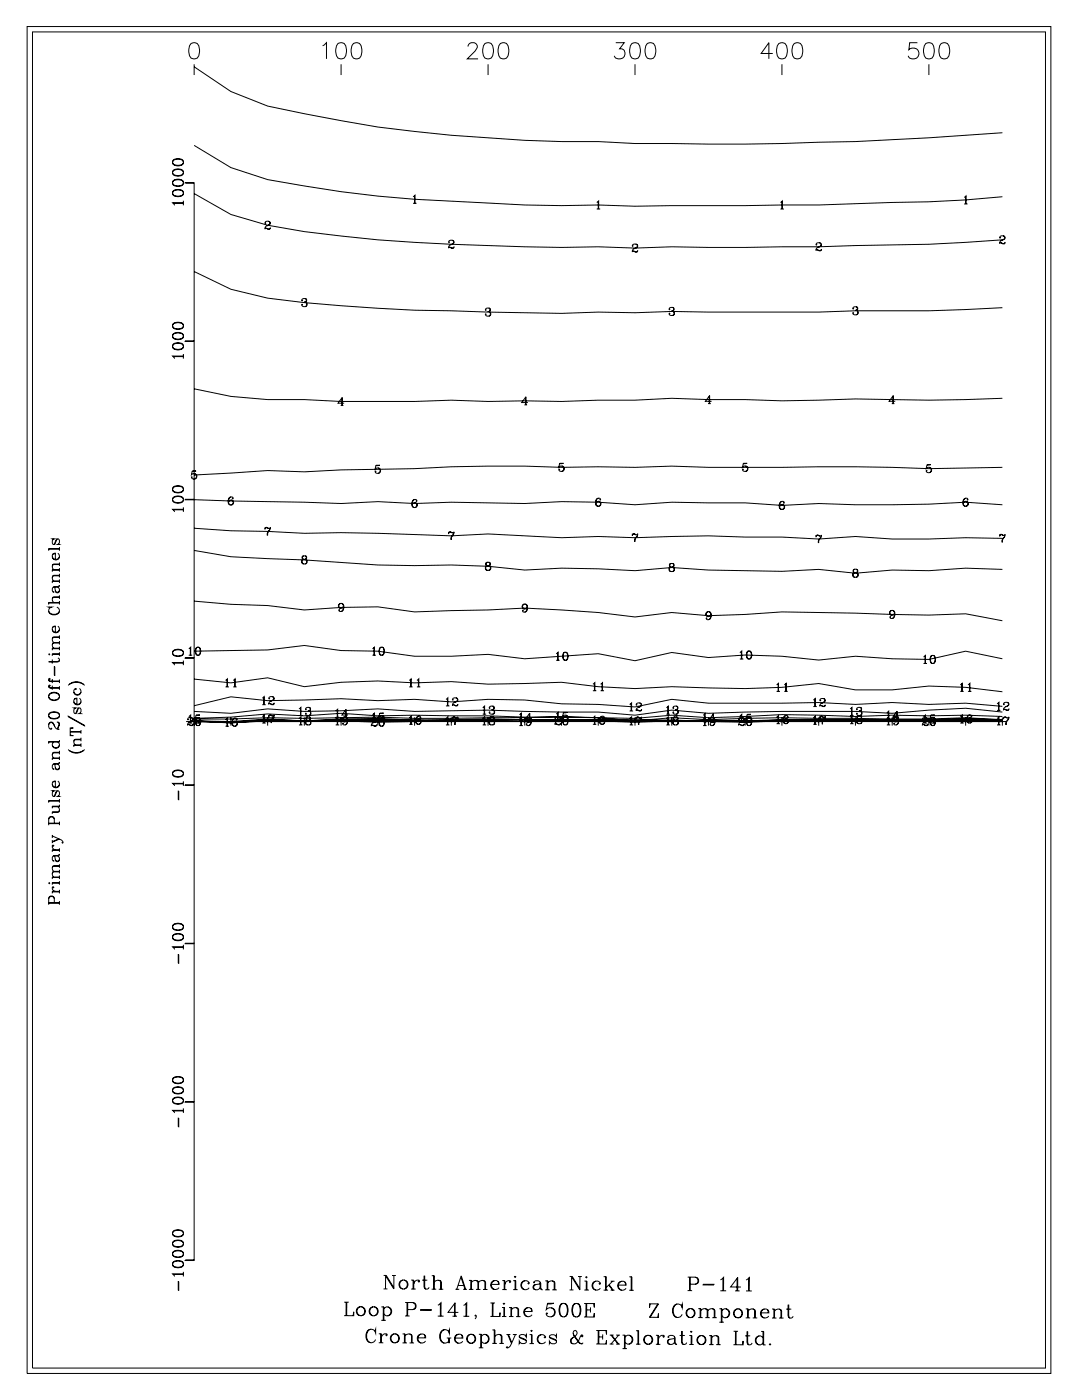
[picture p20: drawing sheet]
<svg xmlns="http://www.w3.org/2000/svg" width="215mm" height="279mm" viewBox="0 0 215 279" stroke-linecap="round" stroke-linejoin="round" font-family="sans-serif">
<g fill="none" stroke="#000" stroke-width=".2">
<path d="M5.4 5.3h204v268.5h-204zM6.5 6.4h201.9v266.3h-201.9zM38.1 8.7a1.05 1.05 0 0 1 1.5 .4 2.68 2.68 0 0 1-.3 2.5 1.06 1.06 0 0 1-1.5-.5 2.68 2.68 0 0 1 .3-2.4zM38.7 13.3l7.3 4.9 7.3 2.9a293.5 293.5 0 0 0 29.3 5.1 419.9 419.9 0 0 0 29.3 2h7.3l7.4 .4h7.3a659.1 659.1 0 0 0 51.2-1.1l14.7-1M38.7 12.8v2.2M64.3 9.1l.8-.6v3.2M67.4 8.7a1.05 1.05 0 0 1 1.5 .4 2.68 2.68 0 0 1-.3 2.5 1.04 1.04 0 0 1-1.5-.5 2.63 2.63 0 0 1 .3-2.4zM68 12.8v2.2M70.4 8.7a1.05 1.05 0 0 1 1.6 .4 2.69 2.69 0 0 1-.3 2.5 1.06 1.06 0 0 1-1.6-.5 2.68 2.68 0 0 1 .3-2.4zM93.3 9.3a.81 .81 0 0 1 .6-.8h.6a.79 .79 0 0 1 .5 1.2l-1.9 2h2.2M96.7 8.7a1.05 1.05 0 0 1 1.5 .4 2.63 2.63 0 0 1-.3 2.5 1.05 1.05 0 0 1-1.5-.5 2.71 2.71 0 0 1 .3-2.4zM97.3 12.8v2.2"/>
<path d="M99.7 8.7a1.05 1.05 0 0 1 1.6 .4 2.69 2.69 0 0 1-.4 2.5 1.04 1.04 0 0 1-1.5-.5 2.66 2.66 0 0 1 .3-2.4zM122.7 8.5h1.7l-.9 1.2a1.03 1.03 0 0 1 1.1 1.2 1.03 1.03 0 0 1-1.4 .8l-.5-.1-.3-.5M125.9 8.7a1.05 1.05 0 0 1 1.6 .4 2.68 2.68 0 0 1-.3 2.5 1.06 1.06 0 0 1-1.6-.5 2.68 2.68 0 0 1 .3-2.4zM126.6 12.8v2.2M129 8.7a1.05 1.05 0 0 1 1.5 .4 2.65 2.65 0 0 1-.3 2.5 1.05 1.05 0 0 1-1.5-.5 2.71 2.71 0 0 1 .3-2.4zM154 10.7h-2.3l1.5-2.2v3.2M155.2 8.7a1.05 1.05 0 0 1 1.6 .4 2.68 2.68 0 0 1-.3 2.5 1.06 1.06 0 0 1-1.6-.5 2.69 2.69 0 0 1 .3-2.4zM155.8 12.8v2.2M158.3 8.7a1.05 1.05 0 0 1 1.5 .4 2.69 2.69 0 0 1-.3 2.5 1.06 1.06 0 0 1-1.5-.5 2.7 2.7 0 0 1 .3-2.4zM182.8 8.5h-1.5l-.2 1.4a1.14 1.14 0 0 1 1.8 0 1.14 1.14 0 0 1-.3 1.7 1.14 1.14 0 0 1-1.6-.5M184.5 8.7a1.05 1.05 0 0 1 1.5 .4 2.71 2.71 0 0 1-.3 2.5 1.05 1.05 0 0 1-1.5-.5 2.63 2.63 0 0 1 .3-2.4zM185.1 12.8v2.2"/>
<path d="M187.6 8.7a1.05 1.05 0 0 1 1.5 .4 2.69 2.69 0 0 1-.3 2.5 1.06 1.06 0 0 1-1.5-.5 2.68 2.68 0 0 1 .3-2.4zM34.4 38.6a.97 .97 0 0 0 1.2 .6l.5-.1a.67 .67 0 0 0 .5-.6 .67 .67 0 0 0-.5-.6 1.81 1.81 0 0 0-1.6 .2 .58 .58 0 0 0 .3 .9 1.27 1.27 0 0 0 1.7-.4M34.4 38.4a1.36 1.36 0 0 1 2.1 0M34.4 36.5a1.17 1.17 0 0 0 1.7 .5 .66 .66 0 0 0 .5-.6 .66 .66 0 0 0-.5-.6 1.74 1.74 0 0 0-1.6 .2 .58 .58 0 0 0 .3 .9 1.26 1.26 0 0 0 1.7-.4M34.4 36.3a1.38 1.38 0 0 1 2.1 0M34.4 34.5a.97 .97 0 0 0 1.2 .6l.5-.1a.67 .67 0 0 0 .5-.6 .67 .67 0 0 0-.5-.6 1.8 1.8 0 0 0-1.6 .2 .58 .58 0 0 0 .3 .9 1.27 1.27 0 0 0 1.7-.4M34.4 34.3a1.36 1.36 0 0 1 2.1 0M34.4 32.4a1.17 1.17 0 0 0 1.7 .6 .66 .66 0 0 0 .5-.7 .66 .66 0 0 0-.5-.6 1.74 1.74 0 0 0-1.6 .2 .58 .58 0 0 0 .3 1 1.26 1.26 0 0 0 1.7-.5M34.4 32.2a1.36 1.36 0 0 1 2.1 0M36.9 36.4l1.7 .1zM37.1 36.4h1.6v214.8h-1.6M38.7 29l7.3 4.4 7.3 2.4a239.4 239.4 0 0 0 36.6 4.3l14.7 .8 7.3 .1 7.3-.1 7.4 .2 21.9-.1 14.7-.1 21.9-.7 7.3-.4 7.4-.6"/>
<path d="M38.7 38.6l7.3 4.1 7.3 2.2a259.2 259.2 0 0 0 36.6 3.8 425.1 425.1 0 0 0 29.3 .5l7.4 .2 7.3-.2 14.6 .1 14.7-.1 7.3-.3a344.5 344.5 0 0 0 29.3-1.1M82.3 39.2l.4-.3v1.6M82.6 39v1.5M192.1 39.3l.4-.3v1.7M192.4 39.1v1.6M34.5 40.5h2M36.5 40.4h-2.1l.4 .5M36.5 40v.9M38.7 54.1l7.3 3.6 7.3 1.7a321.3 321.3 0 0 0 36.6 2.5l22 .6 7.3-.3 7.4 .1 7.3-.2 29.3 .1 7.3-.3a345.8 345.8 0 0 0 29.3-.6M52.9 44.4l.1 .1h-.2a.55 .55 0 0 1 .6-.4 .55 .55 0 0 1 .5 .5l-.3 .3a.78 .78 0 0 0-.8 .8M53.5 44.1l.2 .2 .1 .3-.6 .4M53.9 45.5l-.3 .1h-.8"/>
<path d="M53.9 45.3l-.2 .4-.7-.2M60.2 59.8v.2l-.1-.2 .2-.2a.6 .6 0 0 1 .8 .1l-.1 .4-.4 .1M60.8 59.5l.2 .2v.4l-.2 .1 .2 .1a.45 .45 0 0 1 .2 .5 .45 .45 0 0 1-.4 .3 .55 .55 0 0 1-.7-.3l.1-.1v.1M82.3 40.5h.7M89.5 48.2l.1 .1h-.2a.55 .55 0 0 1 .6-.4 .55 .55 0 0 1 .5 .4l-.3 .4a.78 .78 0 0 0-.8 .8M90.1 47.9l.3 .3a.62 .62 0 0 1-.6 .6M90.5 49.3l-.2 .1-.9-.1M90.5 49.1l-.2 .4-.7-.2M118.9 40.4l.4-.3v1.6M118.9 41.7h.7M119.2 40.1v1.6M126.1 48.9v.2l-.1-.1a.55 .55 0 0 1 .6-.4 .55 .55 0 0 1 .5 .5l-.3 .3a.79 .79 0 0 0-.8 .9"/>
<path d="M126.7 48.6l.2 .2 .1 .3-.6 .5M127.1 50l-.2 .2-.7-.2-.2 .1M127.1 49.9l-.2 .4-.7-.3M155.5 40.4l.4-.3v1.6M155.5 41.7h.7M155.8 40.1v1.6M162.7 48.7l.1 .1h-.2a.55 .55 0 0 1 .6-.4 .55 .55 0 0 1 .5 .4l-.3 .4a.78 .78 0 0 0-.8 .8M163.3 48.4l.3 .3a.6 .6 0 0 1-.6 .6M163.7 49.8l-.2 .1-.9-.1M163.7 49.6l-.1 .4-.7-.2M192.1 40.7h.7M199.3 47.3l.1 .1h-.2a.55 .55 0 0 1 .6-.4 .55 .55 0 0 1 .5 .5l-.3 .3a.79 .79 0 0 0-.8 .8"/>
<path d="M199.9 47l.3 .2v.3l-.6 .4M200.3 48.4l-.2 .1-.6-.1-.3 .1M200.3 48.2l-.1 .4-.7-.2M34.4 69.1a1.17 1.17 0 0 0 1.7 .5 .66 .66 0 0 0 .5-.6 .66 .66 0 0 0-.5-.6 1.8 1.8 0 0 0-1.6 .2 .58 .58 0 0 0 .3 .9 1.27 1.27 0 0 0 1.7-.4M34.4 68.9a1.36 1.36 0 0 1 2.1 0M34.4 67.1a.97 .97 0 0 0 1.2 .6l.5-.1a.66 .66 0 0 0 .5-.6 .66 .66 0 0 0-.5-.6 1.74 1.74 0 0 0-1.6 .2 .57 .57 0 0 0 .3 .9 1.26 1.26 0 0 0 1.7-.4M34.4 66.9a1.38 1.38 0 0 1 2.1 0M34.4 65a1.17 1.17 0 0 0 1.7 .5 .66 .66 0 0 0 .5-.6 .66 .66 0 0 0-.5-.6 1.83 1.83 0 0 0-1.6 .2 .58 .58 0 0 0 .3 1 1.26 1.26 0 0 0 1.7-.5M34.4 64.8a1.36 1.36 0 0 1 2.1 0M34.5 71.1h2M36.5 71h-2.1l.4 .5M36.5 70.6v.9"/>
<path d="M36.9 68h1.7zM38.7 77.5l7.3 1.5 7.3 .6h7.4l7.3 .4h14.6l7.3-.2 7.4 .2 7.3-.1 7.3 .1 7.3-.2h7.4l7.3-.4 21.9 .5 14.7-.4a345.5 345.5 0 0 0 29.3-.1M61 60.3l.1 .5-.3 .3M68.1 79.4v1.4M96.8 61.7v.2l-.1-.2 .2-.2a.6 .6 0 0 1 .8 .1l-.1 .4-.4 .1M97.4 61.4l.2 .2v.3l-.2 .2 .2 .1a.45 .45 0 0 1 .2 .4 .45 .45 0 0 1-.4 .4l-.5-.1-.2-.2 .1-.1v.1M97.6 62.3l.1 .4-.3 .3M104.7 79.2v1.5M133.4 61.6v.1l-.1-.1 .2-.3a.59 .59 0 0 1 .8 .2v.4l-.5 .1M134 61.3a.39 .39 0 0 1 .2 .6l-.2 .1h.2a.44 .44 0 0 1 .2 .5 .44 .44 0 0 1-.4 .4l-.5-.1-.2-.2 .1-.2v.2M134.3 62.1v.5l-.3 .3M141.4 79v1.5"/>
<path d="M141.8 80h-1.2l.8-1.2v1.7M170 61.5v.1v-.1l.1-.3a.6 .6 0 0 1 .8 .2v.4h-.5M170.6 61.1a.39 .39 0 0 1 .2 .7h-.2l.2 .1a.44 .44 0 0 1 .2 .5 .44 .44 0 0 1-.4 .4l-.5-.1-.1-.2v-.2v.2M170.9 62v.5l-.3 .3M178 79v1.5M178.4 80h-1.2l.8-1.2v1.7M34.4 99.7a1.17 1.17 0 0 0 1.7 .5 .66 .66 0 0 0 .5-.6 .66 .66 0 0 0-.5-.6 1.72 1.72 0 0 0-1.6 .2 .58 .58 0 0 0 .3 .9 1.26 1.26 0 0 0 1.7-.4M34.4 99.5a1.38 1.38 0 0 1 2.1 0M34.4 97.6a.97 .97 0 0 0 1.2 .6l.5-.1a.67 .67 0 0 0 .5-.6 .67 .67 0 0 0-.5-.6 1.83 1.83 0 0 0-1.6 .2 .58 .58 0 0 0 .3 .9 1.26 1.26 0 0 0 1.7-.4M34.4 97.4a1.36 1.36 0 0 1 2.1 0M36.9 99.5l1.7 .1zM38.3 93.9h.8h-.8l-.1 .7a.58 .58 0 0 1 .8-.1 .58 .58 0 0 1 0 .9 .58 .58 0 0 1-.8-.2v-.2v.2"/>
<path d="M38.7 99.6l29.3 .8 7.3-.4 7.3 .4 7.3-.3 14.7 .3 7.3-.4 7.3 .1 7.4 .5 7.3-.5 14.6 .1 7.3 .5 7.4-.3a284.2 284.2 0 0 0 29.2-.3l7.4 .5M38.8 94.4l.1 .1a.56 .56 0 0 1 .3 .5 .56 .56 0 0 1-.4 .5M46 99a.97 .97 0 0 0-.1 1.7M46.1 99.7l.4 .4-.1 .3-.3 .3M46.4 99.3v.1l.1-.1a.56 .56 0 0 0-.7-.2 .56 .56 0 0 0-.3 .6v.5a.52 .52 0 0 0 .6 .5 .52 .52 0 0 0 .4-.6 .52 .52 0 0 0-.7-.4l-.2 .4M67.9 80.8h.5M68.6 80.4h-1.2l.8-1.2v1.6M74.9 92.8l.8-.1h-.8l-.1 .8a.58 .58 0 0 1 .8-.2 .58 .58 0 0 1 0 .9 .58 .58 0 0 1-.8-.2v-.1v.1M75.4 93.3l.4 .4-.1 .4-.3 .2M82.6 99.6a.97 .97 0 0 0-.1 1.6M83 99.8v.1l.1-.1a.56 .56 0 0 0-.7-.2 .56 .56 0 0 0-.3 .6v.5a.52 .52 0 0 0 .6 .5 .52 .52 0 0 0 .4-.6 .52 .52 0 0 0-.7-.4l-.2 .4M104.5 80.7h.5"/>
<path d="M105.2 80.2h-1.2l.8-1.1v1.6M111.5 92.4h.8h-.8l-.1 .7a.57 .57 0 0 1 .8-.2 .57 .57 0 0 1 0 .9 .57 .57 0 0 1-.8-.2v-.1v.2M112 92.9l.4 .4-.1 .4-.3 .3M119.2 99.3a.97 .97 0 0 0 0 1.6M119.3 99.9l.4 .5-.1 .3-.3 .2M119.6 99.5v.2l.1-.2a.51 .51 0 0 0-.5-.2 .51 .51 0 0 0-.4 .4 .82 .82 0 0 0 .4 1.2 .5 .5 0 0 0 .6-.4 .5 .5 0 0 0-.5-.6 .5 .5 0 0 0-.5 .5M141.1 80.5h.6M148.1 92.4h.8h-.8l-.1 .7a.57 .57 0 0 1 .9-.2 .57 .57 0 0 1 0 .9 .57 .57 0 0 1-.9-.2h.1v.1M148.6 92.9l.4 .4-.1 .4-.3 .3M155.8 99.9a.96 .96 0 0 0 0 1.6M177.7 80.5h.6M184.7 92.7l.8-.1h-.8l-.1 .8a.58 .58 0 0 1 .9-.2 .58 .58 0 0 1 0 .9 .58 .58 0 0 1-.9-.2l.1-.1v.1"/>
<path d="M185.2 93.1l.4 .5-.1 .4-.3 .2M192.4 99.3a.97 .97 0 0 0 0 1.6M192.5 99.9l.4 .5-.1 .3-.3 .2M192.8 99.5v.2v-.3a.62 .62 0 0 0-.6 0 .62 .62 0 0 0-.3 .6v.5a.52 .52 0 0 0 .6 .5 .52 .52 0 0 0 .4-.7 .52 .52 0 0 0-.7-.3l-.2 .4M199.8 93.2l-14.7 .2a437.3 437.3 0 0 0-29.3-.2h-14.6l-7.3-.3-7.3 .3-7.4-.2-7.3 .2a285.6 285.6 0 0 0-29.3 .2l-14.6 .3-7.3 .3-7.4-.2-14.6 .9M9.7 109.5h2.1M10.4 111a.75 .75 0 0 0 .7 .5 .75 .75 0 0 0 .7-.5M10.4 115.9h1.4M10.4 113.6h1.4M10.8 117l.3 1 .4 .2a.65 .65 0 0 0 0-1.2M11 117.7a.42 .42 0 0 0 .4 .4 .42 .42 0 0 0 .4-.4M11 110.4l-.5 .1"/>
<path d="M11.4 107.4l-.5 1h-.4a.7 .7 0 0 1 .1-.9l.2-.1h-.4l.2 .1M11.5 110.3a.72 .72 0 0 1 .2 1.1 .72 .72 0 0 1-1.1 0 .72 .72 0 0 1 .2-1.1h.2v1.2M11.6 108.4l.2 .1h-.4l.2-.1a.69 .69 0 0 0 .1-.9l-.4-.1-.6 1.1M11.8 119h-1.1a.65 .65 0 0 0 0 1.1M11.8 119.1h-1.1l-.3 .3M11.8 116.7l-.3 .2h-.7l-.3 .2a.7 .7 0 0 0 .1 .9v-.1M11.8 116.6l-.3 .4h-.9M11.8 114.7h-1.1a.65 .65 0 0 0 0 1.1M11.8 114.8h-1.1l-.3 .3M11.8 112.4h-1.1a.66 .66 0 0 0 0 1.1M11.8 112.5h-1.1l-.3 .3M11.8 109v.8"/>
<path d="M11.8 112.1v.7M11.8 113.2v.8M11.8 114.4v.7M11.8 115.5v.7M11.8 118.7v.7M11.8 119.8v.7M11.8 113.5h-1.4v.5M11.8 115.8h-1.4v.4M11.8 109.3h-2.1v.5M34.5 101.6h2M36.5 101.5h-2.1l.4 .5M36.5 101.1v.9"/>
<path d="M38.7 105.3l7.3 .5 7.3 .1 7.4 .4a425.6 425.6 0 0 1 29.2 .5l7.4-.4 14.6 .8 7.3-.3 7.4 .3 14.6-.4 7.3 .3h7.3l7.4 .3 7.3-.5 7.3 .5h7.3l7.3-.2 7.4 .1M38.7 109.7l7.3 1.3 14.7 .6 14.6 1 7.3 .1 7.3-.1 7.4 .3 7.3 .7 7.3-.4 7.3 .2 7.4 .3 7.3-.6 7.3 .5 14.6 .3 7.4-.4 7.3 .8 7.3-.7 7.3 .1 7.3-.5 7.4 .3M38.7 119.8l7.3 .7 7.3 .2 7.4 .9 7.3-.5 7.3-.1 7.3 1 14.7-.4 7.3-.4 14.6 .9 7.4 .9 7.3-.9 7.3 .6 7.3-.2 7.3-.5 29.3 .6 7.3-.3 7.4 1.4M52.8 105.4l.2-.3 .6 .2 .3-.2-.1 .5a1.33 1.33 0 0 0-.5 1.1M52.8 105.1v.5M52.9 105.3l.3-.1 .4 .1M53.8 105.6a1.19 1.19 0 0 0-.5 1.1M60.5 110.8l-.2 .1-.1 .4a.54 .54 0 0 0 .9 0v-.3a.53 .53 0 0 0-.7-.1l-.1 .4 .2 .2M60.5 111.5l-.4 .3a.53 .53 0 0 0 .7 .6 .53 .53 0 0 0 .2-.8l-.2-.1M60.5 111.5l-.3 .3 .1 .5 .2 .1M60.8 110.8l.2 .2v.4l-.2 .1M60.8 111.5l.3 .3-.1 .5-.2 .1"/>
<path d="M82.7 100.2l.4 .4-.1 .3-.3 .3M89.4 106.3l.2-.3 .6 .2 .3-.2-.1 .5a1.3 1.3 0 0 0-.5 1.1M89.4 106v.5M89.5 106.1h.3l.4 .1M90.4 106.5a1.14 1.14 0 0 0-.5 1.1M97.1 112.1h-.2l-.1 .4a.54 .54 0 0 0 .9 0v-.2a.54 .54 0 0 0-.7-.2l-.1 .4 .2 .3M97.1 112.8l-.4 .3a.53 .53 0 0 0 .6 .6 .53 .53 0 0 0 .4-.8l-.3-.1M97.1 112.8l-.3 .3v.3l.3 .3M97.4 112.1l.2 .2v.4l-.2 .1M97.4 112.8l.3 .3v.3l-.3 .3M126 106.7l.2-.3 .6 .2 .3-.2-.1 .4a1.3 1.3 0 0 0-.4 1.2M126 106.4v.4"/>
<path d="M126.1 106.5l.3-.1 .4 .2M127 106.8a1.14 1.14 0 0 0-.5 1.2M133.7 112.3l-.2 .1-.1 .4a.55 .55 0 0 0 .9 0v-.2a.53 .53 0 0 0-.7-.2l-.1 .4 .2 .2M133.7 113l-.4 .3a.53 .53 0 0 0 .6 .6 .53 .53 0 0 0 .4-.7l-.3-.2M133.7 113l-.3 .3v.3l.3 .3M134 112.3l.3 .3-.1 .3-.2 .1M134 113l.3 .3v.5l-.3 .1M155.9 100.5l.4 .5-.1 .3-.3 .2M156.2 100.2v.1l.1-.1a.51 .51 0 0 0-.5-.3 .51 .51 0 0 0-.4 .4 .83 .83 0 0 0 .4 1.2 .5 .5 0 0 0 .6-.4 .5 .5 0 0 0-.5-.5 .5 .5 0 0 0-.5 .4M162.6 106.9l.3-.3 .5 .3 .3-.3-.1 .5a1.3 1.3 0 0 0-.4 1.1M162.6 106.6v.5M162.7 106.8l.3-.1 .4 .2"/>
<path d="M163.6 107.1a1.14 1.14 0 0 0-.5 1.1M170.3 113.4l-.2 .1-.1 .4a.55 .55 0 0 0 .9 0v-.2a.55 .55 0 0 0-.7-.2l-.1 .4 .2 .2M170.3 114.1l-.3 .3a.54 .54 0 0 0 .6 .7 .54 .54 0 0 0 .3-.8l-.3-.2M170.3 114.1l-.3 .3 .1 .5 .2 .2M170.6 113.4l.3 .3-.1 .4h-.2M170.6 114.1l.3 .3v.4l-.3 .3M199.2 106.8l.3-.3 .5 .2 .3-.2-.1 .5a1.3 1.3 0 0 0-.4 1.1M199.2 106.5v.5M199.3 106.7l.3-.1 .4 .1M200.2 107a1.14 1.14 0 0 0-.5 1.1M9.7 138.9a1.11 1.11 0 0 0 1.2 .7 1.11 1.11 0 0 0 .9-.9 1.11 1.11 0 0 0-1.1-.7 1.11 1.11 0 0 0-1 .9 1.23 1.23 0 0 0 2.1 0M9.7 138.7a1.23 1.23 0 0 1 2.1 0"/>
<path d="M9.7 136.9l.3 .2h1.8M9.7 135.5l.3 .2h1.8M9.7 130.4h.2l-.1 .1zM9.7 121.8a1.21 1.21 0 0 0 2.1 0M9.7 120.2h2.1M9.8 136.7l.1 .1 .1-.1h-.3l.1 .4 .2 .1h1.8M9.8 135.3h.2l-.1-.1-.2 .1 .1 .4 .2 .1h1.8M10.4 125.5a.75 .75 0 0 0 .7 .5 .75 .75 0 0 0 .7-.5M10.4 131.4v.9M10.4 135.3v.9M10.4 136.7v.8M10.4 130.4h1.4"/>
<path d="M10.4 129.3h1.4M10.8 132.9l.1 1.7zM11 124.9l-.5 .1M11.3 121a.79 .79 0 0 1 .5 .9 .79 .79 0 0 1-.8 .6 .94 .94 0 0 1-1-.2 .94 .94 0 0 1-.2-1l.2-.2-.3-.1h.6l-.3 .1M11.5 131.1a.43 .43 0 0 1 .2 .8l-2 .1M11.5 124.8a.71 .71 0 0 1 .2 1.1 .71 .71 0 0 1-1.1 0 .71 .71 0 0 1 .2-1.1h.2v1.2M11.8 131.7l-.4 .2h-1.7M11.8 128.1h-1.1a.66 .66 0 0 0 0 1.1M11.8 128.2h-1.1l-.3 .3M11.8 127h-1.1a.65 .65 0 0 0 0 1.1M11.8 127h-1.1l-.3 .4M11.8 126.6v.8"/>
<path d="M11.8 127.8v.7M11.8 128.9v.7M11.8 130v.7M11.8 135.4v.8M11.8 136.8v.7M11.8 129.2h-1.4v.4M11.8 130.3h-1.4v.4M11.8 120.1h-2.1v.4M13.6 136.6a2.2 2.2 0 0 1 3.3 0M13.8 136.4l.4-.2a2.63 2.63 0 0 1 2.5 .2M14.7 139.9a.75 .75 0 0 0 .7 .5 .75 .75 0 0 0 .7-.5M14.7 137.9a.75 .75 0 0 0 .7 .6 .75 .75 0 0 0 .7-.6"/>
<path d="M15.3 139.3l-.5 .1M15.8 139.2a.71 .71 0 0 1 .2 1 .71 .71 0 0 1-1.1 0 .71 .71 0 0 1 .2-1h.2v1.2M15.8 137.2a.72 .72 0 0 1 .2 1.1 .72 .72 0 0 1-1.1 0 .72 .72 0 0 1 .2-1.1v.2l-.1-.1M34.4 130.2a.97 .97 0 0 0 1.2 .6l.5-.1a.66 .66 0 0 0 .5-.6 .66 .66 0 0 0-.5-.6 1.74 1.74 0 0 0-1.6 .2 .57 .57 0 0 0 .3 .9 1.26 1.26 0 0 0 1.7-.4M34.4 130a1.38 1.38 0 0 1 2.1 0M34.5 132.2h2M36.5 132.1h-2.1l.4 .5M36.5 131.7v.9M36.9 131.1l1.7 .1zM37.6 129.3l.4-.3v1.6M37.6 130.6h.7M37.9 129.1v1.5"/>
<path d="M38.7 129.8l14.6-.3 7.4-.8 7.3 1 7.3 .1 7.3 1h7.3l7.4-.4 7.3 .9 14.6-1 7.4 1.4 7.3-1.6 7.3 1 7.3-.5 7.3 .2 7.4 .8 7.3-.8 7.3 .5 7.3 .1 7.3-1.6 7.4 1.5M38.7 135.4l7.3 .7 7.3-1 7.4 1.8 7.3-.9 7.3-.3 7.3 .4 7.3-.2 7.4 .5 14.6-.4 7.3 .9 7.4 .3 7.3-.3 14.6 .3 7.3-.2 7.4-.8 7.3 1.3h7.3l7.3-.8 7.3 .3 7.4 .9M39.4 129a.92 .92 0 0 0 0 1.6h.1a.93 .93 0 0 0 0-1.6h-.1a1.04 1.04 0 0 0 0 1.6M39.5 129a1.04 1.04 0 0 1 0 1.6M44.9 135.6l.4-.3v1.6M44.9 136.9h.7M45.2 135.4v1.5M46.5 135.6l.4-.3v1.6M46.5 136.9h.7M46.8 135.4v1.5M52.3 139.1l.3-.3v1.7M52.6 138.9v1.6"/>
<path d="M53.6 139.1v.2v-.1a.55 .55 0 0 1 .5-.4 .55 .55 0 0 1 .5 .5l-.3 .3a.79 .79 0 0 0-.7 .9M54.3 138.8l.2 .2 .1 .3-.6 .5M67.9 120.3h-.1a.51 .51 0 0 0-.3 .6 .51 .51 0 0 0 .4 .4M68.1 120.3a.97 .97 0 0 1-.1 1.6M68.4 120.8a.52 .52 0 0 1-.7 .4 .52 .52 0 0 1-.2-.8 .52 .52 0 0 1 .8-.1 .88 .88 0 0 1 .2 1 .88 .88 0 0 1-.7 .6l-.3-.2 .1-.2v.2M74.2 129.3l.4-.3v1.6M74.2 130.6h.7M74.5 129.1v1.5M76 129a.93 .93 0 0 0 0 1.6h.2a.92 .92 0 0 0 0-1.6h-.2a1.04 1.04 0 0 0 0 1.6M76.2 129a1.04 1.04 0 0 1 0 1.6M81.6 135.6l.3-.3v1.6M81.6 136.9h.6"/>
<path d="M81.9 135.4v1.5M83.1 135.6l.4-.3v1.6M83.1 136.9h.7M83.4 135.4v1.5M88.9 139.4l.4-.3v1.6M89.2 139.2v1.5M90.3 139.4v.2l-.1-.1a.55 .55 0 0 1 .5-.4 .55 .55 0 0 1 .5 .5l-.3 .3a.79 .79 0 0 0-.7 .8M90.9 139.1l.3 .3a.6 .6 0 0 1-.6 .6M104.5 120.4l-.4 .5 .1 .3 .3 .2M104.7 120.4a.97 .97 0 0 1-.1 1.6M105 120.9a.52 .52 0 0 1-.7 .4 .52 .52 0 0 1-.2-.7 .52 .52 0 0 1 .8-.1 .88 .88 0 0 1 .2 .9 .88 .88 0 0 1-.7 .6l-.3-.2 .1-.2v.2M110.8 130.3l.4-.3v1.6"/>
<path d="M110.8 131.6h.7M111.1 130.1v1.5M112.6 130a.94 .94 0 0 0 0 1.6h.2a.93 .93 0 0 0 0-1.6h-.2a1.05 1.05 0 0 0 0 1.6M112.8 130a1.05 1.05 0 0 1 0 1.6M118.2 136.4l.3-.3v1.6M118.2 137.7h.6M118.5 136.1v1.6M119.7 136.4l.4-.3v1.6M119.7 137.7h.7M120 136.1v1.6M141.1 121.9l-.4 .5 .1 .3 .3 .2M141.3 121.9a.97 .97 0 0 1-.1 1.6"/>
<path d="M141.7 122.4a.52 .52 0 0 1-.7 .4 .52 .52 0 0 1-.3-.7 .52 .52 0 0 1 .8-.1 .87 .87 0 0 1 .3 .9 .87 .87 0 0 1-.8 .6l-.3-.2 .1-.2v.2M147.4 130.1l.4-.3v1.6M147.4 131.4h.7M147.8 129.8v1.6M149.2 129.8a.93 .93 0 0 0 0 1.6h.2a.93 .93 0 0 0 0-1.6h-.2a1.03 1.03 0 0 0 0 1.6M149.4 129.8a1.03 1.03 0 0 1 0 1.6M154.8 136.5l.4-.3v1.6M154.8 137.8h.7M155.1 136.3v1.5M156.3 136.5l.4-.3v1.6M156.3 137.8h.7M156.6 136.3v1.5"/>
<path d="M162.1 139.5l.4-.3v1.6M162.4 139.3v1.5M163.5 139.5l.1 .1h-.2a.55 .55 0 0 1 .6-.4 .55 .55 0 0 1 .5 .5l-.3 .3a.81 .81 0 0 0-.8 .8M164.1 139.2l.2 .2 .1 .3-.6 .4M177.7 121.7l-.4 .4 .1 .3 .3 .3M177.9 121.7a.98 .98 0 0 1-.1 1.6M178.3 122.2a.52 .52 0 0 1-.7 .4 .52 .52 0 0 1-.3-.8 .52 .52 0 0 1 .8-.1 .83 .83 0 0 1 .3 1 .83 .83 0 0 1-1 .5v-.3v.1M184.1 130.9l.3-.3v1.6M184.1 132.2h.6M184.4 130.7v1.5M185.8 130.6a.92 .92 0 0 0 0 1.6h.2a.92 .92 0 0 0 0-1.6h-.2a1.02 1.02 0 0 0 0 1.6M186 130.6a1.02 1.02 0 0 1 0 1.6"/>
<path d="M191.4 136.5l.4-.3v1.6M191.4 137.8h.7M191.7 136.3v1.5M192.9 136.5l.4-.3v1.6M192.9 137.8h.7M193.2 136.3v1.5M200.7 140l.2 .1 .1 .3-.6 .5M9.7 144.4l.1-.2a.47 .47 0 0 1 .7-.1l.4 .7M9.7 142.7a.96 .96 0 0 0 1.2 .6l.5-.1a.66 .66 0 0 0 .5-.6 .66 .66 0 0 0-.5-.6 1.74 1.74 0 0 0-1.6 .2 .58 .58 0 0 0 .3 .9 1.26 1.26 0 0 0 1.7-.4M9.7 142.5a1.38 1.38 0 0 1 2.1 0M9.7 159.7h2.1M10.1 145.2h.1v.2a.73 .73 0 0 1-.5-.8 .73 .73 0 0 1 .6-.7l.4 .4a1.06 1.06 0 0 0 1.1 1.1"/>
<path d="M10.4 156.4a.75 .75 0 0 0 .7 .5 .75 .75 0 0 0 .7-.5M10.4 148.5a.75 .75 0 0 0 .7 .5 .75 .75 0 0 0 .7-.5M10.4 151.2h1.4M10.7 147.9a.68 .68 0 0 0-.1 1 .68 .68 0 0 0 1 0 .68 .68 0 0 0-.1-1M10.8 152.3l.3 1 .4 .1a.65 .65 0 0 0 0-1.1M11 155.8l-.5 .1M11 153a.42 .42 0 0 0 .4 .3 .42 .42 0 0 0 .4-.3M11.3 143.9l.5 .2v.4l-.3 .5M11.4 157.6l-.5 1h-.4a.7 .7 0 0 1 .1-.9l.2-.1h-.4l.2 .1M11.5 155.7a.72 .72 0 0 1 .2 1.1 .72 .72 0 0 1-1.1 0 .72 .72 0 0 1 .2-1.1h.2v1.2M11.5 143.9l.2 .3-.2 .8 .1 .4M11.6 158.6l.2 .1h-.4l.4-.4v-.4l-.2-.3h-.3l-.6 1.1"/>
<path d="M11.8 152l-.3 .2-.9 .1a.69 .69 0 0 0 0 1v-.1M11.8 151.9l-.1 .3-.2 .1h-.9M11.8 150h-1.1a.66 .66 0 0 0 0 1.1M11.8 150.1h-1.1l-.3 .3M11.8 147.5v.4h-2.1M11.8 149.6v.8M11.8 150.8v.7M11.8 159.3v.7M11.8 151.1h-1.4v.4M11.8 159.6h-2.1v.4M11.8 147.8h-2.1v.4M13.6 149.4a2.21 2.21 0 0 0 3.3 0"/>
<path d="M13.6 142.7l3.3 2zM13.8 149.6l.4 .2a2.64 2.64 0 0 0 2.5-.2M14 145.2l.6-.1h-.6v1.5h.6l-.6-.1M14 145.9h2.1M14 145.8h2.1M14.7 148.6h1.4M15.7 141.1l-.6 1.1h-.2l-.2-.3 .1-.6 .3-.2h-.4l.2 .1M15.9 142.1l.2 .1h-.4l.4-.4v-.4l-.2-.3h-.3l-.6 1.1M16.1 147.4h-1.1a.65 .65 0 0 0 0 1.1M16.1 147.4h-1.1l-.3 .4M16.1 148.5h-1.4v.4M16.1 145.5v.7"/>
<path d="M16.1 147v.8M16.1 148.2v.7M34.4 154.3a.97 .97 0 0 0 1.2 .6l.5-.1a.66 .66 0 0 0 .5-.6 .66 .66 0 0 0-.5-.6 1.72 1.72 0 0 0-1.6 .2 .57 .57 0 0 0 .3 .9 1.27 1.27 0 0 0 1.7-.4M34.4 154.1a1.38 1.38 0 0 1 2.1 0M34.5 156.2h2M35.5 157.7l.1 1.7zM36.5 156.1h-2.1l.4 .5M36.5 155.7v.9M36.9 156.4l1.7 .1zM37.1 143.8h2.4M37.5 143.3v.1h-.1a.55 .55 0 0 1 .6-.4 .55 .55 0 0 1 .5 .5l-.3 .3a.79 .79 0 0 0-.8 .8M37.6 142.8l.4-.3v1.6"/>
<path d="M37.6 144.1h.7M37.9 142.6v1.5M38.1 143l.2 .2 .1 .3-.6 .4M38.5 144.4l-.3 .2-.8-.1M38.5 144.2l-.2 .4-.7-.2M38.7 140.7l7.3-1.8 7.3 .8 14.7-.4 7.3 .4 7.3-.3 7.3 .5 7.4-.5 7.3 .1 7.3 .8 7.3 .1 7.4 .5 7.3-1.5 7.3 .8 22-.2 7.3 .4 7.3-.4 7.3 .4 7.3-.2 7.4 .6M38.7 141.8l7.3 .4 7.3-.9 7.4 .5 7.3-.1 7.3-.4 7.3 .5 14.7-.3 14.6 .4h7.3l7.4 .7 7.3-1.1 7.3 .7a568.6 568.6 0 0 1 29.3-.4l7.3 .4 7.3-.7 7.3-.3 7.4 .7M38.7 143.3h7.3l7.3-.2 7.4 .1 14.6-.3 7.3 .3h7.3l14.7-.1 7.3-.3 7.3 .3 7.4 .6 7.3-.6 7.3 .3 14.6-.3 22 .2h7.3l7.3-.2 7.4 .3-7.4-.1-14.6 .3a584.9 584.9 0 0 0-29.3 .1l-51.2-.4-14.7 .3-7.3-.4-7.3 .1-7.3 .4-7.4-.3-7.3 .5-7.3-.2M38.7 143.7l7.3 .1 7.3-.5 7.4 .4a434.5 434.5 0 0 1 29.2 0l7.4-.3 7.3 .2 14.6-.2 7.4 .3 7.3-.1 14.6 .1 7.3-.1h29.3l7.3-.3 7.4 .4M38.7 143.7l7.3 .4 7.3-.5 7.4 .1 29.2-.1 14.7 .2 7.3-.2 14.7 .1 29.2-.1 7.4 .1 7.3-.3 7.3 .3 7.3-.1 14.7 .1M38.7 143v1.6M39.1 142.6l.7-.1h-.7l-.2 .8a.58 .58 0 0 1 .9-.2 .58 .58 0 0 1 0 .9 .58 .58 0 0 1-.9-.2l.1-.1v.1"/>
<path d="M39.4 143a.93 .93 0 0 0 0 1.6h.1a.94 .94 0 0 0 0-1.6h-.1a1.04 1.04 0 0 0 0 1.6M39.5 143l.4 .5-.1 .4-.3 .2M39.5 143a1.04 1.04 0 0 1 0 1.6M44.9 143.4l.4-.3v1.7M44.9 144.8h.7M45.2 143.8h1.6M45.2 143.2v1.6M46 143v1.6M46.8 143.1a.97 .97 0 0 0-.1 1.7M46.9 143.8l.3 .4v.3l-.3 .3M47.2 143.4v.1v-.1a.51 .51 0 0 0-.5-.3 .51 .51 0 0 0-.4 .4 .83 .83 0 0 0 .4 1.3 .5 .5 0 0 0 .6-.4 .5 .5 0 0 0-.4-.6 .5 .5 0 0 0-.6 .4M52.3 142.8l.3-.3v1.6"/>
<path d="M52.3 140.5h.7M52.3 144.1h.7M52.5 143.8h1.7M52.6 142.6v1.5M53.3 143v1.6M53.6 142.8l.2-.3 .5 .2 .3-.2v.5a1.29 1.29 0 0 0-.5 1.1M53.6 142.5v.5M53.6 142.7l.4-.1 .3 .1M54.6 143a1.15 1.15 0 0 0-.6 1.1M54.6 140.2l-.2 .2-.8-.1M54.6 140.1l-.1 .4-.7-.3M59.6 141.3l.4-.3v1.6"/>
<path d="M59.6 143.2l.4-.3v1.6M59.6 142.6h.7M59.6 144.5h.7M59.8 143.8h1.7M59.9 141.1v1.5M59.9 143v1.5M60.7 143v1.6M61 141.3v.2l-.1-.1a.51 .51 0 0 1 .5-.4 .51 .51 0 0 1 .5 .5l-.1 .1-.4 .1M61.3 142.9l-.3 .1v.3a.54 .54 0 0 0 .9 0v-.2a.55 .55 0 0 0-.8-.1 .39 .39 0 0 0 .2 .6M61.3 143.6l-.4 .3a.53 .53 0 0 0 .6 .6 .53 .53 0 0 0 .3-.8l-.2-.1M61.3 143.6l-.3 .3v.4l.3 .2M61.6 141l.2 .2v.3l-.2 .2 .1 .1a.45 .45 0 0 1 .3 .4 .45 .45 0 0 1-.4 .4l-.6-.1-.1-.2 .1-.2v.2"/>
<path d="M61.6 142.9l.2 .2v.2l-.2 .3M61.6 143.6l.3 .3-.1 .4-.2 .2M61.8 141.8l.1 .5-.3 .3M66.9 141.7l.4-.3v1.6M66.9 143.2l.4-.3v1.6M66.9 143h.7M66.9 144.5h.7M67.2 143.8h1.6M67.2 141.4v3.1M68 143v1.6M68.7 142.9l-.4 .4 .1 .4 .3 .2M68.7 143h.5"/>
<path d="M68.8 142.9a.96 .96 0 0 1-.1 1.6M68.9 141.5v1.5M69.2 143.4a.52 .52 0 0 1-.7 .4 .52 .52 0 0 1-.2-.7 .52 .52 0 0 1 .8-.1 .87 .87 0 0 1 .2 .9 .87 .87 0 0 1-.8 .6l-.2-.2 .1-.2v.2M69.4 142.5h-1.3l.9-1.1v1.6M74.1 143.4v.2l-.1-.1a.55 .55 0 0 1 .6-.4 .55 .55 0 0 1 .5 .5l-.3 .3a.79 .79 0 0 0-.8 .9M74.2 142.4l.4-.3v1.6M74.2 143.7h.7M74.5 143.8h1.6M74.5 142.2v1.5M74.7 143.1l.3 .3a.61 .61 0 0 1-.6 .7M75.1 144.5l-.3 .2-.6-.2-.2 .1M75.1 144.4l-.2 .4-.7-.3"/>
<path d="M75.3 143v1.6M75.7 142.2l.8-.1h-.8l-.2 .8a.58 .58 0 0 1 .9-.2 .58 .58 0 0 1 0 .9 .58 .58 0 0 1-.9-.2l.1-.1v.1M76 143.1a.93 .93 0 0 0 0 1.7h.2a.92 .92 0 0 0 0-1.7h-.2a1.04 1.04 0 0 0 0 1.7M76.2 142.7l.3 .4v.4l-.3 .2M76.2 143.1a1.04 1.04 0 0 1 0 1.7M81.6 143.1l.3-.3v1.6M81.6 144.4h.6M81.8 143.8h1.6M81.9 142.8v1.6M82.6 143v1.6M83.4 142.8a.97 .97 0 0 0-.1 1.6M83.5 143.4l.3 .4v.3l-.3 .3"/>
<path d="M83.8 143v.1v-.3a.62 .62 0 0 0-1 .7v.4a.52 .52 0 0 0 .6 .5 .52 .52 0 0 0 .5-.6 .52 .52 0 0 0-.7-.3l-.3 .3M88.9 143.2l.4-.3v1.6M88.9 140.7h.7M88.9 144.5h.7M89.1 143.8h1.7M89.2 143v1.5M89.9 143v1.6M90.2 143.2l.2-.3 .5 .2 .3-.2v.4a1.3 1.3 0 0 0-.5 1.2M90.2 142.9v.4M90.3 143h.3l.3 .1M91.2 143.3a1.14 1.14 0 0 0-.6 1.2M91.2 140.5l-.2 .1h-.8"/>
<path d="M91.2 140.3l-.1 .4-.7-.2M96.2 141l.4-.3v1.6M96.2 143.2l.4-.3v1.6M96.2 142.3h.7M96.2 144.5h.7M96.4 143.8h1.7M96.5 140.8v1.5M96.5 143v1.5M97.3 143v1.6M97.6 141v.1h-.1a.51 .51 0 0 1 .5-.4 .51 .51 0 0 1 .5 .5l-.1 .2h-.4M97.9 142.9l-.3 .1v.3a.54 .54 0 0 0 .9 0v-.2a.55 .55 0 0 0-.8-.1 .39 .39 0 0 0 .2 .6M97.9 143.6l-.4 .3a.53 .53 0 0 0 .6 .6 .53 .53 0 0 0 .3-.8l-.2-.1"/>
<path d="M97.9 143.6l-.3 .3v.4l.3 .2M98.2 140.7l.1 .1a.39 .39 0 0 1-.1 .6l.1 .1a.44 .44 0 0 1 .3 .5 .44 .44 0 0 1-.4 .3h-.6l-.1-.3 .1-.1v.1M98.2 142.9l.1 .1a.39 .39 0 0 1-.1 .6M98.2 143.6l.3 .3-.1 .4-.2 .2M98.4 141.6l.1 .4-.3 .3M103.5 142.4l.4-.3v1.6M103.5 143.3l.4-.3v1.6M103.5 143.7h.7M103.5 144.6h.7M103.8 143.8h1.6M103.8 142.2v2.4M104.6 143v1.6"/>
<path d="M105.3 143l-.4 .5 .1 .3 .3 .2M105.3 143.7h.5M105.4 143a.97 .97 0 0 1 0 1.6M105.5 142.3v1.4M105.8 143.6a.52 .52 0 0 1-.7 .4 .52 .52 0 0 1-.2-.8 .52 .52 0 0 1 .8-.1 .87 .87 0 0 1 .2 .9 .87 .87 0 0 1-.8 .6l-.2-.2 .1-.2v.2M106 143.3h-1.3l.9-1.2v1.6M110.7 143.2l.1 .1h-.2a.55 .55 0 0 1 .6-.4 .55 .55 0 0 1 .5 .4l-.3 .4a.78 .78 0 0 0-.8 .8M110.8 142.3l.4-.3v1.6M110.8 143.6h.7M111.1 143.8h1.6M111.1 142.1v1.5M111.3 142.9l.3 .3a.63 .63 0 0 1-.6 .6"/>
<path d="M111.7 144.3l-.3 .1-.8-.1M111.7 144.1l-.2 .4-.7-.2M111.9 143v1.6M112.3 142.1l.8-.1h-.8l-.2 .8a.58 .58 0 0 1 .9-.2 .58 .58 0 0 1 0 .9 .58 .58 0 0 1-.9-.2l.1-.1v.1M112.6 142.9a.94 .94 0 0 0 0 1.6h.2a.92 .92 0 0 0 0-1.6h-.2a1.04 1.04 0 0 0 0 1.6M112.8 142.5l.3 .5v.4l-.3 .2M112.8 142.9a1.04 1.04 0 0 1 0 1.6M118.2 143.1l.3-.3v1.6M118.2 144.4h.6M118.4 143.8h1.7M118.5 142.8v1.6M119.2 143v1.6"/>
<path d="M120 142.8a.99 .99 0 0 0-.1 1.6M120.1 143.4l.4 .4-.1 .3-.3 .3M120.4 143v.1l.1-.1a.5 .5 0 0 0-.6-.2 .5 .5 0 0 0-.4 .3 .81 .81 0 0 0 .4 1.3 .5 .5 0 0 0 .6-.4 .5 .5 0 0 0-.4-.6 .5 .5 0 0 0-.6 .4M125.5 140.4l.4-.3v1.6M125.5 143.2l.4-.3v1.6M125.5 141.7h.7M125.5 144.5h.7M125.7 143.8h1.7M125.8 140.2v1.5M125.8 143v1.5M126.6 143v1.6M126.8 143.2l.2-.3 .6 .2 .3-.2-.1 .4a1.3 1.3 0 0 0-.5 1.2"/>
<path d="M126.8 142.9v.4M126.9 140.4v.1h-.1a.55 .55 0 0 1 .5-.4 .55 .55 0 0 1 .6 .5l-.3 .3a.79 .79 0 0 0-.8 .8M126.9 143h.3l.4 .1M127.5 140.1l.2 .2 .1 .3-.6 .4M127.8 143.3a1.14 1.14 0 0 0-.6 1.2M127.9 141.5l-.3 .1h-.8M127.9 141.3l-.2 .4-.7-.2M132.8 141l.4-.3v1.6M132.8 143.2l.4-.3v1.6M132.8 142.3h.7M132.8 144.5h.7M133.1 143.8h1.6"/>
<path d="M133.1 140.8v1.5M133.1 143v1.5M133.9 143v1.6M134.2 141l.1 .1h-.2a.51 .51 0 0 1 .5-.4 .51 .51 0 0 1 .5 .5l-.1 .2h-.4M134.5 142.9l-.2 .1-.1 .3a.54 .54 0 0 0 .9 0v-.2a.55 .55 0 0 0-.8-.1 .39 .39 0 0 0 .2 .6M134.5 143.6l-.4 .3a.53 .53 0 0 0 .6 .6 .53 .53 0 0 0 .3-.8l-.2-.1M134.5 143.6l-.3 .3 .1 .4 .2 .2M134.8 140.7l.2 .1a.39 .39 0 0 1-.2 .6l.2 .1a.44 .44 0 0 1 .2 .5 .44 .44 0 0 1-.4 .3h-.5l-.2-.3 .1-.1v.1M134.8 142.9l.2 .1a.39 .39 0 0 1-.2 .6M134.8 143.6l.3 .3-.1 .4-.2 .2M135 141.6l.1 .4-.3 .3M140.1 142.6l.4-.3v1.6"/>
<path d="M140.1 143.3l.4-.3v1.6M140.1 143.9h2.3M140.1 144.6h.7M140.4 142.3v2.3M141.2 143v1.6M141.9 143l-.4 .5 .1 .3 .3 .2M142 143a.97 .97 0 0 1 0 1.6M142.1 142.4v1.5M142.4 143.6a.52 .52 0 0 1-.7 .4 .52 .52 0 0 1-.2-.8 .52 .52 0 0 1 .8-.1 .87 .87 0 0 1 .2 .9 .87 .87 0 0 1-.8 .6l-.2-.2 .1-.2v.2M142.6 143.4h-1.2l.8-1.1v1.6M147.3 143.3l.1 .1h-.2a.55 .55 0 0 1 .6-.4 .55 .55 0 0 1 .5 .5l-.3 .3a.79 .79 0 0 0-.8 .8M147.4 142.7l.4-.3v1.6"/>
<path d="M147.4 144h.7M147.7 143.8h1.6M147.8 142.5v1.5M147.9 143l.3 .3a.6 .6 0 0 1-.6 .6M148.3 144.4l-.2 .2-.9-.1M148.3 144.2l-.2 .4-.7-.2M148.5 143v1.6M148.9 142.5l.8-.1h-.8l-.1 .8a.58 .58 0 0 1 .8-.2 .58 .58 0 0 1 0 .9 .58 .58 0 0 1-.8-.2v-.2v.2M149.2 143a.93 .93 0 0 0 0 1.6h.2a.93 .93 0 0 0 0-1.6h-.2a1.03 1.03 0 0 0 0 1.6M149.4 142.9l.1 .1a.56 .56 0 0 1 .2 .5 .56 .56 0 0 1-.3 .5M149.4 143a1.03 1.03 0 0 1 0 1.6M154.8 142.9l.4-.3v1.6"/>
<path d="M154.8 144.2h.7M155 143.8h1.7M155.1 142.7v1.5M155.8 143v1.6M156.6 142.6a.97 .97 0 0 0-.1 1.6M156.7 143.2l.4 .5-.1 .3-.3 .2M157 142.9v.1l.1-.1a.51 .51 0 0 0-.5-.3 .51 .51 0 0 0-.4 .4 .84 .84 0 0 0 .3 1.2 .5 .5 0 0 0 .6-.3 .5 .5 0 0 0-.4-.6 .5 .5 0 0 0-.5 .4M162.1 143.1l.4-.3v1.6M162.1 140.8h.7M162.1 144.4h.7M162.3 143.8h1.7M162.4 142.8v1.6"/>
<path d="M163.2 143v1.6M163.4 143.1l.2-.3 .6 .2 .3-.2-.1 .4a1.3 1.3 0 0 0-.5 1.2M163.4 142.8v.4M163.5 142.9l.3-.1 .4 .2M164.4 143.2a1.14 1.14 0 0 0-.5 1.2M164.5 140.6l-.3 .2-.8-.1M164.5 140.4l-.2 .4-.7-.2M169.4 141.3l.4-.3v1.6M169.4 142.9l.4-.3v1.6M169.4 142.6h.7M169.4 144.2h.7M169.7 143.8h1.6"/>
<path d="M169.7 141.1v1.5M169.7 142.7v1.5M170.5 143v1.6M170.8 141.3v.2l-.1-.1a.51 .51 0 0 1 .5-.4 .51 .51 0 0 1 .5 .5l-.1 .1-.4 .1M171.1 142.6l-.2 .1-.1 .4a.55 .55 0 0 0 .9 0v-.2a.55 .55 0 0 0-.8-.2v.4l.2 .2M171.1 143.3l-.4 .3a.53 .53 0 0 0 .7 .7 .53 .53 0 0 0 .2-.9l-.2-.1M171.1 143.3l-.3 .3 .1 .5 .2 .1M171.4 141l.2 .2v.4l-.2 .1 .2 .1a.45 .45 0 0 1 .2 .4 .45 .45 0 0 1-.4 .4l-.5-.1-.2-.2 .1-.2v.2M171.4 142.6l.2 .3v.3l-.2 .1M171.4 143.3l.3 .3-.1 .5-.2 .1M171.6 141.8l.1 .5-.3 .3M176.7 142.1l.4-.4v1.7"/>
<path d="M176.7 143.2l.4-.3v1.6M176.7 143.4h.7M176.7 144.5h.7M177 143.8h1.6M177 141.8v2.7M177.8 143v1.6M178.5 142.9l-.4 .4 .1 .4 .3 .2M178.5 143.4h.5M178.7 142.9a.96 .96 0 0 1-.1 1.6M178.7 141.9v1.5M179 143.4a.52 .52 0 0 1-.7 .4 .52 .52 0 0 1-.2-.8 .52 .52 0 0 1 .8 0 .87 .87 0 0 1 .2 .9 .87 .87 0 0 1-.7 .6l-.3-.2 .1-.2v.2M179.2 142.9h-1.2l.8-1.2v1.7"/>
<path d="M183.9 143.3l.1 .1h-.2a.55 .55 0 0 1 .6-.4 .55 .55 0 0 1 .5 .5l-.3 .3a.79 .79 0 0 0-.8 .8M184.1 142.8l.3-.3v1.6M184.1 144.1h.6M184.3 143.8h1.7M184.4 142.6v1.5M184.5 143l.3 .3a.6 .6 0 0 1-.6 .6M184.9 144.4l-.2 .2-.9-.1M184.9 144.2l-.2 .4-.6-.2M185.1 143v1.6M185.5 142.6l.8-.1h-.8l-.1 .8a.58 .58 0 0 1 .8-.2 .58 .58 0 0 1 0 .9 .58 .58 0 0 1-.8-.2v-.1v.1M185.8 143a.93 .93 0 0 0 0 1.6h.2a.93 .93 0 0 0 0-1.6h-.2a1.03 1.03 0 0 0 0 1.6M186 143l.1 .1a.56 .56 0 0 1 .3 .6 .56 .56 0 0 1-.4 .4"/>
<path d="M186 143a1.03 1.03 0 0 1 0 1.6M191.4 142.8l.4-.3v1.6M191.4 144.1h.7M191.6 143.8h1.7M191.7 142.6v1.5M192.4 143v1.6M193.2 142.5a.97 .97 0 0 0-.1 1.6M193.3 143.1l.4 .5-.1 .3-.3 .2M193.6 142.7v.2l.1-.2-.3-.2a.63 .63 0 0 0-.7 .7v.5a.52 .52 0 0 0 .6 .5 .52 .52 0 0 0 .4-.7 .52 .52 0 0 0-.7-.3l-.2 .4M198.7 140.3l.4-.3v1.6M198.7 143.2l.4-.3v1.6M198.7 141.6h.7"/>
<path d="M198.7 144.5h.7M199 143.8h1.6M199 140.1v1.5M199 143v1.5M199.8 143.7l-7.4-.1-7.3 .1h-29.3l-7.3 .2-14.6-.2-7.3 .2-7.4-.2-7.3 .1-14.6-.1-7.4 .1-7.3-.1-21.9 .1-7.4-.1-7.3 .4-7.3-.3h161.1M199.8 142.8l-7.4-.2-7.3 .1-7.3-.1-7.3 .2-14.7-.4-14.6 .7-7.3-.5-7.3 .6-22-.3-7.3-.2-14.7-.1-7.3 .1-7.3-.5-7.3 .5-7.4-.4-7.3 .6-7.3 .3M199.8 143v1.6M200 143.2l.2-.3 .6 .2 .3-.2-.1 .4-.5 .8v.4M200 142.9v.4M200.1 140.3v.1h-.1a.55 .55 0 0 1 .6-.4 .55 .55 0 0 1 .5 .4l-.3 .3a.81 .81 0 0 0-.8 .9M200.1 143h.3l.4 .1M201 143.3a1.14 1.14 0 0 0-.5 1.2"/>
<path d="M201.1 141.4l-.3 .1-.8-.1M201.1 141.2l-.2 .4-.7-.2M9.7 179.1a.58 .58 0 0 1 .6-.4 .58 .58 0 0 1 .5 .4M9.7 163.3a.58 .58 0 0 1 .6-.5 .58 .58 0 0 1 .5 .5M9.7 179.9h2.1M9.7 164.2h2.1M9.7 164.1h2.1M9.8 175.9v.2l-.1-.1zM10.4 166.6l1.4 .6a.83 .83 0 0 1 .8 .8h-.2l.1-.1M10.4 177.8h1.4M10.4 166.4v.6M10.4 167.4v.7"/>
<path d="M10.4 176h1.4M10.4 174.9h1.4M10.4 169.5h1.4M10.5 176.9l.1 .1 .1-.1-.2-.1a.58 .58 0 0 0 0 .6 .58 .58 0 0 0 .5 .3M10.5 168.6h.2l-.2-.1a.59 .59 0 0 0 0 .6 .59 .59 0 0 0 .5 .3M10.8 179.9v-.8a.56 .56 0 0 0-.5-.5 .56 .56 0 0 0-.6 .5v1.2M10.8 170.6l.3 1 .4 .1a.65 .65 0 0 0 0-1.1M10.8 164.1l-.1-1.2a.57 .57 0 0 0-.6-.2 .57 .57 0 0 0-.4 .6v1.2M11 171.3a.42 .42 0 0 0 .4 .3 .42 .42 0 0 0 .4-.3M11.5 160.8a.67 .67 0 0 1 0 1.1h-1.1M11.6 167.2l-1.2 .6M11.8 173.7h-1.1a.66 .66 0 0 0 0 1.1"/>
<path d="M11.8 173.8h-1.1l-.3 .3M11.8 172.6h-1.1a.66 .66 0 0 0 0 1.1M11.8 172.7h-1.1l-.3 .3M11.8 170.3l-.3 .2-.9 .1a.7 .7 0 0 0-.1 .9l.2 .1-.1-.1M11.8 170.2l-.1 .3-.2 .1h-.9M11.8 161.5l-.3 .3h-1.1v.4M11.8 160.4v.4h-1.4M11.8 163.8v.7M11.8 169.1v.7M11.8 172.3v.7M11.8 173.4v.7M11.8 174.5v.7"/>
<path d="M11.8 175.6v.7M11.8 177.4v.7M11.8 179.6v.7M11.8 177.7h-1.4v.4M11.8 160.7h-1.4v.4M11.8 169.4h-1.4v.4M11.8 174.8h-1.4v.4M11.8 175.9h-1.4v.4M11.8 167.2l-1.4 .7M9.7 180h2.1M34.4 186.9a1.16 1.16 0 0 0 1.7 .5 .66 .66 0 0 0 .5-.6 .66 .66 0 0 0-.5-.6 1.74 1.74 0 0 0-1.6 .2 .59 .59 0 0 0 .3 .9 1.25 1.25 0 0 0 1.7-.4M34.4 186.7a1.38 1.38 0 0 1 2.1 0"/>
<path d="M34.4 184.8a.97 .97 0 0 0 1.2 .7l.5-.1a.67 .67 0 0 0 .5-.7 .67 .67 0 0 0-.5-.6 1.8 1.8 0 0 0-1.6 .2 .58 .58 0 0 0 .3 .9 1.27 1.27 0 0 0 1.7-.4M34.4 184.6a1.36 1.36 0 0 1 2.1 0M34.5 188.8h2M35.5 190.3l.1 1.7zM36.5 188.7h-2.1l.4 .5M36.5 188.3v.9M36.9 188l1.7 .1zM34.4 219.5a1.17 1.17 0 0 0 1.7 .5 .66 .66 0 0 0 .5-.6 .66 .66 0 0 0-.5-.6 1.81 1.81 0 0 0-1.6 .2 .58 .58 0 0 0 .3 .9 1.27 1.27 0 0 0 1.7-.4M34.4 219.3a1.36 1.36 0 0 1 2.1 0M34.4 217.4a.97 .97 0 0 0 1.2 .6l.5-.1a.66 .66 0 0 0 .5-.6 .66 .66 0 0 0-.5-.6 1.74 1.74 0 0 0-1.6 .2 .57 .57 0 0 0 .3 .9 1.26 1.26 0 0 0 1.7-.4M34.4 217.2a1.38 1.38 0 0 1 2.1 0M34.4 215.4a1.17 1.17 0 0 0 1.7 .5 .66 .66 0 0 0 .5-.6 .66 .66 0 0 0-.5-.6 1.8 1.8 0 0 0-1.6 .2 .58 .58 0 0 0 .3 .9 1.27 1.27 0 0 0 1.7-.4"/>
<path d="M34.4 215.2a1.36 1.36 0 0 1 2.1 0M36.9 219.6l1.7 .1zM34.5 221.4h2M35.5 222.9l.1 1.7zM36.5 221.3h-2.1l.4 .5M36.5 220.9v.9M34.4 252.1a.97 .97 0 0 0 1.2 .6l.5-.1a.67 .67 0 0 0 .5-.6 .67 .67 0 0 0-.5-.6 1.83 1.83 0 0 0-1.6 .2 .58 .58 0 0 0 .3 .9 1.26 1.26 0 0 0 1.7-.4M34.4 251.9a1.36 1.36 0 0 1 2.1 0M34.4 250a1.16 1.16 0 0 0 1.7 .5 .66 .66 0 0 0 .5-.6 .66 .66 0 0 0-.5-.6 1.72 1.72 0 0 0-1.6 .2 .59 .59 0 0 0 .3 .9 1.25 1.25 0 0 0 1.7-.4M34.4 249.8a1.38 1.38 0 0 1 2.1 0M34.4 248a.97 .97 0 0 0 1.2 .6l.5-.1a.67 .67 0 0 0 .5-.6 .67 .67 0 0 0-.5-.6 1.83 1.83 0 0 0-1.6 .2 .58 .58 0 0 0 .3 .9 1.26 1.26 0 0 0 1.7-.4M34.4 247.8a1.36 1.36 0 0 1 2.1 0"/>
<path d="M34.4 245.9a1.17 1.17 0 0 0 1.7 .5 .66 .66 0 0 0 .5-.6 .66 .66 0 0 0-.5-.6 1.74 1.74 0 0 0-1.6 .2 .58 .58 0 0 0 .3 1 1.26 1.26 0 0 0 1.7-.5M34.4 245.7a1.38 1.38 0 0 1 2.1 0M34.5 254h2M35.5 255.4l.1 1.8zM36.5 253.9h-2.1l.4 .5M36.5 253.5v.9M36.9 251.1l1.7 .1zM68.6 259.5h.9M69 259.5v2.7M69.1 259.5v2.7M76.5 256.9h.7M76.5 254.2h.5l1.5 2.5"/>
<path d="M76.8 254.2v2.7M78.1 254.2h.8M78.5 254.2v2.7l-1.5-2.4M80.3 255.1a.91 .91 0 0 0-.6 1.4 .91 .91 0 0 0 1.5 0 .91 .91 0 0 0-.7-1.4 .92 .92 0 0 0-.9 .8 .92 .92 0 0 0 .7 1M80.5 255.1a.94 .94 0 0 1 .7 .9 .94 .94 0 0 1-.7 .9M80.7 259.6h1.6a.7 .7 0 0 1 .6 .7 .7 .7 0 0 1-.6 .7h-1M81.1 259.6v2.7M81.3 259.6l-.1 2.7M81.9 256.9h.9M82 255.1h.5v1.8M82.3 259.6a.73 .73 0 0 1 .5 .7 .73 .73 0 0 1-.5 .7M82.3 255.1v1.8"/>
<path d="M83.5 255.3l-.1 .1 .1 .1 .1-.2a.73 .73 0 0 0-.8-.1 .73 .73 0 0 0-.3 .7M84.1 255.2h1M84.5 254.3v2.1l.1 .4a.55 .55 0 0 0 .9-.2M84.6 254.3v2.1l.3 .5M86 257h.9M86 254.3h.6l-.1 2.7M86.4 254.3v2.7M86.6 255.6a.84 .84 0 0 1 1.4 0v1.4M87.4 257h.9M87.4 255.2l.4 .4v1.4M87.8 259.8v2.5M90.6 259.9v2.5"/>
<path d="M90.8 257h.7M91 257l.9-2.7 .9 2.7M91.3 256.2h1.1M91.9 254.7l.8 2.3M92.3 257h.8M92.9 259.8v2.6M93.5 257h.8M93.5 255.2h.5v1.8M93.8 255.2v1.8M94 255.6a.84 .84 0 0 1 1.4 0v1.4M94.9 257h.8M94.9 255.2l.3 .4v1.4"/>
<path d="M95.4 255.6a.83 .83 0 0 1 1.4 0v1.4M96.3 257h.9M96.3 255.2l.4 .4-.1 1.4M97.7 259.7h.9M97.9 256h1.6a.88 .88 0 0 0-1.4-.6 .88 .88 0 0 0 .1 1.5 .99 .99 0 0 0 1.3-.3M98.1 259.7v2.7M98.3 259.7l-.1 2.7M98.6 255.2a.94 .94 0 0 0-.7 .9 .94 .94 0 0 0 .7 .9M99.2 255.4l.1 .6M100.1 257h.9M100.1 255.2l.5 .1v1.7M100.4 259.7l.2 .1-.2 .2-.1-.2z"/>
<path d="M100.5 255.3v1.7M101.6 255.4l-.1 .1 .1 .1 .2-.2a.74 .74 0 0 0-.8-.1 .74 .74 0 0 0-.4 .7M102.3 257l.9 .1M102.3 255.3h.5v1.8M102.5 254.5l.2-.1 .1 .1-.1 .1zM102.7 255.3v1.7M104.6 255.3a.94 .94 0 0 0-.7 .9 .94 .94 0 0 0 .7 .9M105.4 255.7l-.2 .1 .2 .1 .1-.1a.9 .9 0 0 0-1.4-.3 .9 .9 0 0 0 0 1.4 .9 .9 0 0 0 1.4-.2M106.5 255.5l-.1 .2 .4-.4h.5l.3 .2 .2 .3v.9l.2 .4M106.7 256a.54 .54 0 0 0-.3 .6 .54 .54 0 0 0 .3 .5M107.6 255.5v1.2l.2 .2 .4 .2M107.6 255.8l-1.2 .4-.2 .5a.81 .81 0 0 0 1.4 0"/>
<path d="M108.7 257.1h.9M108.7 255.3h.5v1.8M109.1 255.3l-.1 1.8M109.1 259.9l1.3-.1h-1.3l-.2 1.3a.97 .97 0 0 1 1.4-.3 .97 .97 0 0 1 .1 1.4 .97 .97 0 0 1-1.4 0l-.1-.4 .1-.1 .1 .1-.1 .1M109.2 255.7a.84 .84 0 0 1 1.4 0v1.4M110.1 257.1h.9M110.1 255.3l.4 .4-.1 1.4M112.2 259.8a1.24 1.24 0 0 0-.8 1.5l.1 .7a.82 .82 0 0 0 .8 .5 .82 .82 0 0 0 .8-.5 2.18 2.18 0 0 0-.3-2.1 .73 .73 0 0 0-1.1 .4 1.58 1.58 0 0 0 .5 2.2M112.4 259.8l.3 .1a2.1 2.1 0 0 1 0 2.5l-.3 .1M113.5 257.1h.8M113.5 254.4h.5l1.6 2.5M113.9 254.4v2.7"/>
<path d="M114.7 259.8a1.23 1.23 0 0 0-.7 1.5l.1 .7a.83 .83 0 0 0 .8 .5 .83 .83 0 0 0 .7-.5 2.27 2.27 0 0 0-.2-2.1 .74 .74 0 0 0-1.2 .4 1.6 1.6 0 0 0 .5 2.2M115 259.8l.3 .1a2.08 2.08 0 0 1-.1 2.5l-.2 .1M115.2 254.4h.8M115.6 254.4v2.7l-1.6-2.4M116.4 259.8h2.1l-.1 .8-.1-.8M116.5 257.1h.9M116.5 255.3h.5v1.8M116.7 254.6l.2-.2 .1 .2-.1 .1zM116.8 259.8v2.7M116.9 255.3l-.1 1.8M116.9 259.8v2.7M118.8 255.4a.94 .94 0 0 0-.7 .8 .94 .94 0 0 0 .7 .9"/>
<path d="M119.5 255.7l-.1 .2 .1 .1 .2-.1a.9 .9 0 0 0-1.4-.3 .9 .9 0 0 0 0 1.4 .9 .9 0 0 0 1.4-.2M120.3 257.2h.9M120.3 254.5h.5v2.7M120.7 254.5v2.7M121.3 256.1l.8 1.1M121.4 256.1l.8 1.1M121.7 257.2h.8M121.7 255.4h.8M122.1 255.4l-1.3 1.2M123.2 256.1l1.6 .1a.88 .88 0 0 0-1.4-.7 .88 .88 0 0 0 .1 1.5 .96 .96 0 0 0 1.3-.2M123.9 255.4a.94 .94 0 0 0-.7 .9 .94 .94 0 0 0 .7 .9M124.5 255.5l.1 .7"/>
<path d="M125.4 257.2h.9M125.4 254.5h.5v2.7M125.8 254.5v2.7M129.6 259.9l-.2 .8v-.8h1.8l-1.6 2.7M131.1 259.9l-1.7 2.7h1.8v-.8l-.1 .8M134.9 259.9a1.52 1.52 0 0 0 0 2.7M137 257.2h.9M137.1 254.6h1.5a.71 .71 0 0 1 .7 .7 .71 .71 0 0 1-.7 .7h-1M137.4 254.6v2.6M137.6 254.6v2.6M138.6 254.6a.73 .73 0 0 1 .5 .7 .73 .73 0 0 1-.5 .7M140.1 256h2.2v.1h-2.2z"/>
<path d="M143.6 257.3h1.1M143.6 255.1l.6-.5v2.7M144.1 254.7v2.6M146.5 257.3h.9M146.9 254.9v2.4M147.7 256.5h-2.1l1.4-1.9v2.7M148.7 257.3h1.1M148.7 255.1l.6-.5v2.7M149.2 254.8v2.5M68.6 262.2h1.9v-.7l-.1 .7M71.8 260.5a.9 .9 0 0 0-.6 1.3 .9 .9 0 0 0 1.5 0 .9 .9 0 0 0-.7-1.3 .91 .91 0 0 0-.9 .7 .91 .91 0 0 0 .7 1M72 260.5a.95 .95 0 0 1 .7 .9 .95 .95 0 0 1-.7 .9"/>
<path d="M73.8 264.9a1.53 1.53 0 0 0 0 2.7M74.3 260.5a.91 .91 0 0 0-.6 1.4 .91 .91 0 0 0 1.5 0 .91 .91 0 0 0-.6-1.4 .92 .92 0 0 0-.9 .8 .92 .92 0 0 0 .6 1M74.6 260.5a.94 .94 0 0 1 .6 .9 .94 .94 0 0 1-.6 .9M74.7 265.3l.2 .4v-.7l-.2 .3a.99 .99 0 0 0-1.1-.3 .99 .99 0 0 0-.7 1 1.18 1.18 0 0 0 .3 1.2 1.18 1.18 0 0 0 1.3 .3l.4-.5M75.5 267.6h.9M75.5 265.9h.5v1.7M75.9 265.9v1.7M76 263.2h.9M76 260.5h.5v2.7M76.4 260.5v2.7M76.5 260.9a.86 .86 0 0 1 1.3-.2 .86 .86 0 0 1 0 1.3 .86 .86 0 0 1-1.3-.1M77 266l-.1 .1 .1 .1 .2-.2a.74 .74 0 0 0-.8-.1 .74 .74 0 0 0-.4 .7"/>
<path d="M77.3 260.5a.94 .94 0 0 1 .6 .9 .94 .94 0 0 1-.6 .9M78.6 265.9a.91 .91 0 0 0-.7 1.4 .91 .91 0 0 0 1.6 0 .91 .91 0 0 0-.7-1.4 .92 .92 0 0 0-.9 .7 .92 .92 0 0 0 .7 1.1M78.8 265.9a.95 .95 0 0 1 .7 .9 .95 .95 0 0 1-.7 .9M80.2 267.7h.9M80.2 265.9h.5v1.8M80.6 265.9v1.8M80.7 262.3h.9M80.7 266.3a.84 .84 0 0 1 1.4 0v1.4M81.6 267.7h.9M81.6 265.9l.4 .4v1.4M83.3 266.7h1.5a.88 .88 0 0 0-1.4-.6 .88 .88 0 0 0 .1 1.5 .96 .96 0 0 0 1.3-.3M83.8 261l2.2 .1v.1h-2.2z"/>
<path d="M83.9 265.9a.94 .94 0 0 0-.6 .9 .94 .94 0 0 0 .6 .9M84.6 266l.1 .7M87.2 262.3h1.2M87.3 260.2l.6-.5v2.6M88.5 265a1.52 1.52 0 0 0 0 2.7M89 266.7h.9M89.4 266.7v1M89.4 265.4l.2 .4v-.8l-.2 .4a1 1 0 0 0-1.1-.3 1 1 0 0 0-.7 .9 1.18 1.18 0 0 0 .3 1.3 1.18 1.18 0 0 0 1.3 .3l.2-.3M89.6 266.7v1M90.2 262.4h.9M90.7 266.7h1.5a.88 .88 0 0 0-1.3-.6 .88 .88 0 0 0 .1 1.5 .95 .95 0 0 0 1.2-.3M91.3 261.6h-2l1.4-1.9v2.7"/>
<path d="M91.3 265.9a.94 .94 0 0 0-.6 .9 .94 .94 0 0 0 .6 .9M92 266.1l.1 .6M92.4 262.4h1.1M92.4 260.2l.6-.5v2.7M93.8 265.9a.91 .91 0 0 0-.7 1.4 .91 .91 0 0 0 1.6 0 .91 .91 0 0 0-.7-1.4 .92 .92 0 0 0-.9 .8 .92 .92 0 0 0 .7 1M94 265.9a.94 .94 0 0 1 .7 .9 .94 .94 0 0 1-.7 .9M94.8 262.4l-.1-.2 .1-.1 .1 .4-.2 .4M95.4 268.6h.9M95.4 266h.6l-.1 2.6M95.8 266v2.6M96 266.3a.85 .85 0 0 1 1.2-.1 .85 .85 0 0 1 0 1.3 .85 .85 0 0 1-1.3-.1M96.7 266a.94 .94 0 0 1 .7 .9 .94 .94 0 0 1-.7 .9"/>
<path d="M97.7 262.4h1.9l.1-.8-.2 .8M98.1 267.8h.9M98.1 265.1h.5v2.7M98.5 265.1v2.7M98.6 266.4a.84 .84 0 0 1 1.4 0v1.4M99.5 267.8h.9M99.5 266l.4 .4v1.4M100 262.4h.9M100 260.6h.5v1.8M100.4 260.6v1.8M100.9 266h.8M101.2 266l.7 1.8"/>
<path d="M101.3 266l.7 1.5M101.4 262.4h.9M101.4 260.6h.6l-.1 1.8M101.8 260.6v1.8M102 261a.83 .83 0 0 1 1.4 0l-.1 1.4M102.2 266h.8M102.7 266l-.8 1.8a1.05 1.05 0 0 1-.8 .9l-.2-.2 .2-.1 .1 .1M102.8 262.4h.9M102.9 260.6l.3 .4v1.4M103.5 266.4l1.4 .8v.4l-.4 .2-.8-.1-.2-.4v.5l.1-.3M104.5 261.4h1.5a.88 .88 0 0 0-1.3-.6 .88 .88 0 0 0 .1 1.5 .97 .97 0 0 0 1.2-.2M104.8 266.3l.1-.3v.5l-.5-.5h-.5l-.4 .3v.2l1.4 .8"/>
<path d="M105.2 260.6a.94 .94 0 0 0-.7 .9 .94 .94 0 0 0 .6 .9M105.5 267.8h.9M105.5 266h.5v1.8M105.8 260.8l.1 .6M105.8 265.3l.1-.2 .2 .2-.2 .1zM105.9 266v1.8M107.8 266a.95 .95 0 0 0-.6 .9 .95 .95 0 0 0 .6 .9M108.6 266.4l-.1 .1 .1 .2 .1-.1a.91 .91 0 0 0-1.2-.4 .91 .91 0 0 0-.3 1.3 .91 .91 0 0 0 1.3 .2l.2-.3M109.5 266.4l1.4 .8v.4l-.4 .2h-.5l-.5-.5v.5l.1-.2M109.9 260.7a.94 .94 0 0 1 .6 .9 .94 .94 0 0 1-.6 .9M110.8 266.3l.1-.3v.6l-.1-.3a.86 .86 0 0 0-1.2-.1l-.1 .1 .1 .4 1.3 .6M114.2 266.6a.71 .71 0 0 0-.4 .6 .71 .71 0 0 0 .4 .7"/>
<path d="M114.2 265.8l1.2 1.7 .5 .4M116 266.2l-.1 .1 .1 .2 .2-.2-.2-.2-.4 .4a1.54 1.54 0 0 1-1.4 1.4l-.4-.2-.1-.6 .1-.3 .8-.5a.68 .68 0 0 0 .3-1l-.3-.1-.2 .1a1 1 0 0 0 .2 1.3l.9 1.1 .5 .2 .1-.3M116.4 262.5h2v-.8l-.1 .8M116.9 261.1h.8M117.7 260.6v1M118.8 267.9h2.1v-.8l-.2 .8M118.8 265.2h2.1v.8l-.1-.8M119.2 265.2v2.7M119.3 266.5h.8M119.4 265.2l-.1 2.7M120.1 266v1M121.5 267.9h.8"/>
<path d="M121.5 266.1h.8M121.8 266.1l1.4 1.8M121.9 266.1l1.4 1.8M122.8 267.9h.7M122.8 266.1h.8M123.3 266.1l-1.5 1.8M124.1 268.8h.9M124.1 266.1h.5v2.7M124.5 266.1l-.1 2.7M124.6 266.5a.86 .86 0 0 1 1.2-.1 .86 .86 0 0 1 0 1.3 .86 .86 0 0 1-1.2-.2M125.4 266.1a.94 .94 0 0 1 .6 .9 .94 .94 0 0 1-.7 .9M126.7 267.9h.9"/>
<path d="M126.8 265.2h.5v2.7M127.1 265.2v2.7M129.1 266.2a.9 .9 0 0 0-.7 1.3 .9 .9 0 0 0 1.5 0 .9 .9 0 0 0-.6-1.3 .91 .91 0 0 0-.9 .7 .91 .91 0 0 0 .6 1M129.3 266.2a.94 .94 0 0 1 .7 .8 .94 .94 0 0 1-.7 .9M130.7 267.9l.9 .1M130.7 266.2h.5v1.7M131.1 266.2v1.7M132.3 266.3l-.2 .1 .2 .2 .1-.3a.74 .74 0 0 0-.8-.1 .74 .74 0 0 0-.4 .7M133.3 266.4l-.2 .2v-.2a.85 .85 0 0 1 1.3 0l.2 .3-.1 .9 .3 .4M133.5 266.9a.53 .53 0 0 0-.4 .6 .53 .53 0 0 0 .4 .5M134.4 266.4v1.2l.1 .2 .4 .2M134.4 266.7l-1.3 .4-.1 .5a.8 .8 0 0 0 1.4 0"/>
<path d="M135.4 266.2h1.1M135.8 260.3l.2 .4v-.8l-.2 .4a1 1 0 0 0-1.1-.3 1 1 0 0 0-.7 .9 1.18 1.18 0 0 0 .3 1.3 1.18 1.18 0 0 0 1.3 .3l.4-.5M135.8 265.3v2.2l.2 .4a.55 .55 0 0 0 .9-.3M136 265.3v2.2l.2 .5M137.4 268h.9M137.4 266.2h.5v1.8M137.5 260.8a.91 .91 0 0 0-.6 1.4 .91 .91 0 0 0 1.5 0 .91 .91 0 0 0-.6-1.4 .92 .92 0 0 0-.9 .8 .92 .92 0 0 0 .6 1M137.8 260.8a.94 .94 0 0 1 .6 .9 .94 .94 0 0 1-.7 .9M137.8 265.3l.1 .1-.1 .2-.2-.2zM137.8 266.2l-.1 1.8M139.2 262.6h.8M139.2 260.8h.5v1.8"/>
<path d="M139.5 260.8v1.8M139.7 261.2a.83 .83 0 0 1 1.4 0v1.4M139.7 266.2a.91 .91 0 0 0-.7 1.4 .91 .91 0 0 0 1.6 0 .91 .91 0 0 0-.7-1.4 .92 .92 0 0 0-.9 .8 .92 .92 0 0 0 .7 1M139.9 266.2a.94 .94 0 0 1 .7 .9 .94 .94 0 0 1-.7 .9M140.6 262.6h.8M140.6 260.8l.3 .4v1.4M141.1 261.2a.84 .84 0 0 1 1.4 0v1.4M141.3 268h.9M141.3 266.2h.5v1.8M141.7 266.2v1.8M141.8 266.6a.82 .82 0 0 1 1.4 0v1.4M142 262.6h.9"/>
<path d="M142 260.8l.4 .4-.1 1.4M142.7 268h.9M142.7 266.2l.4 .4v1.4M143.4 263.5h.9M143.4 260.9h.5v2.6M143.8 260.9l-.1 2.6M143.9 261.2a.86 .86 0 0 1 1.3-.1 .86 .86 0 0 1-.1 1.3 .86 .86 0 0 1-1.2-.1M144.7 260.9a.94 .94 0 0 1 .6 .9 .94 .94 0 0 1-.6 .9M146.2 268h1.9v-.7l-.1 .7M146.2 265.3l.9 .1M146.6 265.3v2.7M146.7 265.3v2.7"/>
<path d="M147 260.9a.9 .9 0 0 0-.7 1.4 .9 .9 0 0 0 1.5 0 .9 .9 0 0 0-.6-1.4 .91 .91 0 0 0-.9 .8 .91 .91 0 0 0 .6 1M147.2 260.9a.95 .95 0 0 1 .7 .9 .95 .95 0 0 1-.7 .9M148.5 266.3h1M148.6 262.7h.9M148.6 260.9h.5v1.8M148.9 265.4v2.1l.1 .4a.55 .55 0 0 0 .9-.2M149 260.9v1.8M149 265.4v2.1l.2 .6M149.1 261.3a.83 .83 0 0 1 1.4 0v1.4M150 262.7h.9M150 260.9l.4 .4v1.4M151.3 266.3a.94 .94 0 0 0-.6 .9 .94 .94 0 0 0 .6 .9"/>
<path d="M151.7 261.7h1.5a.88 .88 0 0 0-1.3-.6 .88 .88 0 0 0 0 1.5 .97 .97 0 0 0 1.3-.3M151.7 265.4h.5v2.7M152.1 266.7a.85 .85 0 0 0-1.3-.2 .85 .85 0 0 0 0 1.3 .85 .85 0 0 0 1.3-.1M152.1 265.4v2.7h.5M152.3 260.9a.94 .94 0 0 0-.6 .9 .94 .94 0 0 0 .6 .9M153 261l.1 .7M153.3 267.9l.2-.1 .1 .1-.1 .2zM153.9 262.7h.8M153.9 260.9h.5v1.8M154.2 260.9v1.8M154.4 261.3a.84 .84 0 0 1 1.4 0v1.4M155.3 262.7h.9"/>
<path d="M155.3 260.9l.3 .4v1.4M156.7 260.9h1M157.1 260v2.2l.1 .4a.55 .55 0 0 0 .9-.2M157.2 260v2.2l.2 .5"/>
</g>
</svg>
